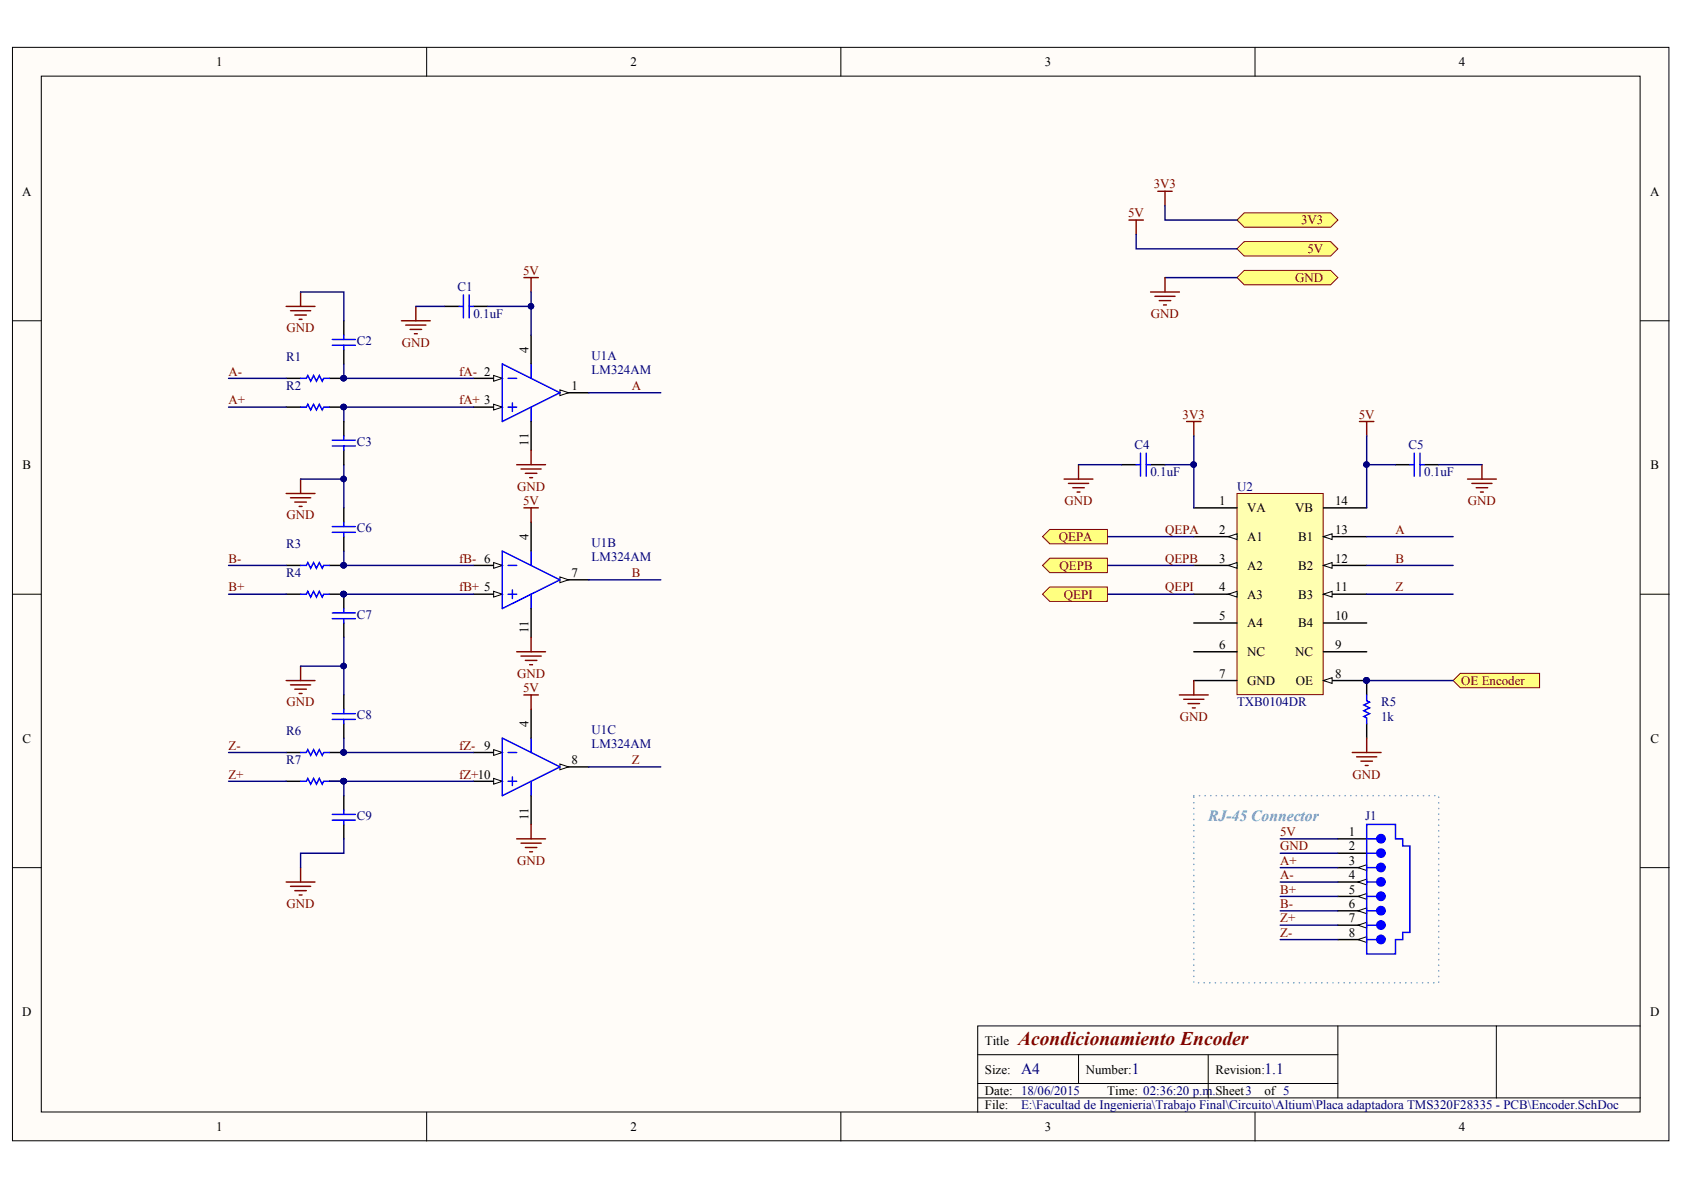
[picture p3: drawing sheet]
<svg xmlns="http://www.w3.org/2000/svg" width="297mm" height="210mm" viewBox="0 0 297 210" stroke-linecap="round" stroke-linejoin="round" font-family="sans-serif">
<defs><g id="words">
<text font-size="3.4" fill="#800000" x="179.6" y="184.3">Acondicionamiento Encoder</text>
<text font-size="2.7" fill="#56a9c7" x="213.1" y="144.8">RJ-45 Connector</text>
<g font-size="2.7" fill="#000080">
<text x="180.1" y="189.5">A4</text>
<text x="199.6" y="189.5">1</text>
<text x="223" y="189.5">1.1</text>
</g>
<g font-size="2.3">
<text x="38.1" y="11.7">1</text>
<text x="111.2" y="11.7">2</text>
<text x="184.3" y="11.7">3</text>
<text x="257.3" y="11.7">4</text>
<text x="3.9" y="34.5">A</text>
<text x="291.1" y="34.5">A</text>
<text x="93.2" y="62.2" transform="rotate(-90 93.2 62.2)">4</text>
<text x="100.8" y="68.8">1</text>
<text x="4" y="82.8">B</text>
<text x="93.2" y="78.7" transform="rotate(-90 93.2 78.7)">11</text>
<text x="291.1" y="82.8">B</text>
<text x="215" y="89.1">1</text>
<text x="235.5" y="89.1">14</text>
<text x="93.2" y="95.2" transform="rotate(-90 93.2 95.2)">4</text>
<text x="215" y="94.2">2</text>
<text x="220" y="90.4">VA</text>
<text x="220" y="95.4">A1</text>
<text x="228.5" y="90.4">VB</text>
<text x="229" y="95.4">B1</text>
<text x="235.5" y="94.2">13</text>
<text x="100.8" y="101.8">7</text>
<text x="215" y="99.2">3</text>
<text x="220" y="100.5">A2</text>
<text x="229" y="100.5">B2</text>
<text x="235.5" y="99.2">12</text>
<text x="215" y="104.3">4</text>
<text x="220" y="105.6">A3</text>
<text x="229" y="105.6">B3</text>
<text x="235.5" y="104.3">11</text>
<text x="93.2" y="111.7" transform="rotate(-90 93.2 111.7)">11</text>
<text x="215" y="109.4">5</text>
<text x="220" y="110.7">A4</text>
<text x="229" y="110.7">B4</text>
<text x="235.5" y="109.4">10</text>
<text x="215" y="114.5">6</text>
<text x="215" y="119.5">7</text>
<text x="220" y="115.7">NC</text>
<text x="228.5" y="115.7">NC</text>
<text x="235.5" y="119.5">8</text>
<text x="235.5" y="114.5">9</text>
<text x="220" y="120.8">GND</text>
<text x="228.6" y="120.8">OE</text>
<text x="4" y="131">C</text>
<text x="93.2" y="128.2" transform="rotate(-90 93.2 128.2)">4</text>
<text x="291.1" y="131">C</text>
<text x="100.8" y="134.8">8</text>
<text x="93.2" y="144.7" transform="rotate(-90 93.2 144.7)">11</text>
<text x="237.9" y="150">2</text>
<text x="237.9" y="147.5">1</text>
<text x="237.9" y="152.5">3</text>
<text x="237.9" y="155.1">4</text>
<text x="237.9" y="157.6">5</text>
<text x="237.9" y="160.2">6</text>
<text x="237.9" y="162.7">7</text>
<text x="237.9" y="165.2">8</text>
<text x="3.9" y="179.2">D</text>
<text x="291.1" y="179.2">D</text>
<text x="173.7" y="184.3">Title</text>
<text x="173.7" y="189.4">Size:</text>
<text x="191.5" y="189.4">Number:</text>
<text x="214.4" y="189.4">Revision:</text>
<text x="173.7" y="193.2">Date: 18/06/2015</text>
<text x="173.7" y="195.7">File:</text>
<text x="195.3" y="193.2">Time: 02:36:20 p.m.Sheet3</text>
<text x="223" y="193.2">of 5</text>
<text x="38.1" y="199.5">1</text>
<text x="111.2" y="199.5">2</text>
<text x="184.3" y="199.5">3</text>
<text x="257.3" y="199.5">4</text>
</g>
<g font-size="2.3" fill="#800000">
<text x="203.5" y="33.2">3V3</text>
<text x="199" y="38.3">5V</text>
<text x="229.5" y="39.6">3V3</text>
<text x="230.6" y="44.7">5V</text>
<text x="92.3" y="48.5">5V</text>
<text x="228.5" y="49.7">GND</text>
<text x="50.5" y="58.6">GND</text>
<text x="203" y="56.1">GND</text>
<text x="70.9" y="61.2">GND</text>
<text x="40.3" y="66.2">A-</text>
<text x="40.3" y="71.3">A+</text>
<text x="81" y="66.2">fA- 2</text>
<text x="81" y="71.3">fA+ 3</text>
<text x="111.5" y="68.8">A</text>
<text x="208.6" y="73.8">3V3</text>
<text x="239.7" y="73.8">5V</text>
<text x="91.2" y="86.6">GND</text>
<text x="92.3" y="89.1">5V</text>
<text x="187.7" y="89.1">GND</text>
<text x="258.9" y="89.1">GND</text>
<text x="50.5" y="91.6">GND</text>
<text x="186.8" y="95.4">QEPA</text>
<text x="205.5" y="94.2">QEPA</text>
<text x="246.1" y="94.2">A</text>
<text x="40.3" y="99.2">B-</text>
<text x="81" y="99.2">fB- 6</text>
<text x="111.5" y="101.8">B</text>
<text x="186.9" y="100.5">QEPB</text>
<text x="205.5" y="99.2">QEPB</text>
<text x="246.1" y="99.2">B</text>
<text x="40.3" y="104.3">B+</text>
<text x="81" y="104.3">fB+ 5</text>
<text x="187.7" y="105.6">QEPI</text>
<text x="205.5" y="104.3">QEPI</text>
<text x="246.1" y="104.3">Z</text>
<text x="91.2" y="119.5">GND</text>
<text x="50.5" y="124.6">GND</text>
<text x="92.3" y="122.1">5V</text>
<text x="257.7" y="120.8">OE Encoder</text>
<text x="208.1" y="127.1">GND</text>
<text x="40.3" y="132.3">Z-</text>
<text x="40.3" y="137.3">Z+</text>
<text x="81" y="132.3">fZ- 9</text>
<text x="81" y="137.3">fZ+10</text>
<text x="111.5" y="134.8">Z</text>
<text x="238.6" y="137.3">GND</text>
<text x="225.8" y="147.5">5V</text>
<text x="225.8" y="150">GND</text>
<text x="91.2" y="152.5">GND</text>
<text x="225.8" y="152.5">A+</text>
<text x="225.8" y="155.1">A-</text>
<text x="50.5" y="160.2">GND</text>
<text x="225.8" y="157.6">B+</text>
<text x="225.8" y="160.2">B-</text>
<text x="225.8" y="162.7">Z+</text>
<text x="225.8" y="165.2">Z-</text>
</g>
<g font-size="2.3" fill="#000080">
<text x="80.7" y="51.3">C1</text>
<text x="83.5" y="56.1">0.1uF</text>
<text x="50.5" y="63.7">R1</text>
<text x="62.9" y="60.9">C2</text>
<text x="104.4" y="63.4">U1A</text>
<text x="104.4" y="66">LM324AM</text>
<text x="50.5" y="68.8">R2</text>
<text x="62.9" y="78.7">C3</text>
<text x="200.1" y="79.2">C4</text>
<text x="248.4" y="79.2">C5</text>
<text x="202.9" y="84">0.1uF</text>
<text x="218.2" y="86.6">U2</text>
<text x="251.2" y="84">0.1uF</text>
<text x="62.9" y="93.9">C6</text>
<text x="50.5" y="96.7">R3</text>
<text x="50.5" y="101.8">R4</text>
<text x="104.4" y="96.4">U1B</text>
<text x="104.4" y="99">LM324AM</text>
<text x="62.9" y="109.1">C7</text>
<text x="218.2" y="124.6">TXB0104DR</text>
<text x="243.6" y="124.6">R5</text>
<text x="50.5" y="129.7">R6</text>
<text x="62.9" y="126.9">C8</text>
<text x="104.4" y="129.5">U1C</text>
<text x="243.6" y="127.1">1k</text>
<text x="50.5" y="134.8">R7</text>
<text x="104.4" y="132">LM324AM</text>
<text x="62.9" y="144.7">C9</text>
<text x="240.8" y="144.7">J1</text>
<text x="180.1" y="195.7">E:\Facultad de Ingenieria\Trabajo Final\Circuito\Altium\Placa adaptadora TMS320F28335 - PCB\Encoder.SchDoc</text>
</g>
</g></defs>
<g fill="#fffcf8" stroke="#000" stroke-width=".18">
<path d="M2.2 8.4h292.2v192.8h-292.2z"/>
<path d="M7.3 13.4h282v182.7h-282z"/>
</g>
<g fill="none" stroke="#000" stroke-width=".18">
<path d="M75.3 8.4v5M148.3 8.4v5M221.4 8.4v5M2.2 56.6h5.1M289.3 56.6h5.1M2.2 104.8h5.1M289.3 104.8h5.1M2.2 153h5.1M289.3 153h5.1M75.3 196.2v5.1M148.3 196.2v5.1M172.5 186h63.5"/>
<path d="M172.5 193.7h116.8M172.5 191.1h63.5M190.2 186v5.1M213.1 186v7.7M221.4 196.2v5.1M236 181v12.7M263.9 181h-91.4v15.2M289.3 181h-25.4v12.7"/>
</g>
<path d="M83.5 99.7h5.1" fill="none" stroke="#000" stroke-width=".25"/>
<path d="M87.1 99.2l1.5 .5-1.5 .5z" fill="#fffcf8"/>
<path d="M87.1 99.2l1.5 .5-1.5 .5z" fill="none" stroke="#000" stroke-width=".18"/>
<path d="M83.5 104.8h5.1" fill="none" stroke="#000" stroke-width=".25"/>
<path d="M87.1 104.3l1.5 .5-1.5 .5z" fill="#fffcf8"/>
<path d="M87.1 104.3l1.5 .5-1.5 .5z" fill="none" stroke="#000" stroke-width=".18"/>
<path d="M98.8 102.3h5" fill="none" stroke="#000" stroke-width=".25"/>
<path d="M98.8 101.8l1.5 .5-1.5 .5z" fill="#fffcf8"/>
<path d="M98.8 101.8l1.5 .5-1.5 .5z" fill="none" stroke="#000" stroke-width=".18"/>
<path d="M88.6 97.2l10.2 5.1-10.2 5.1zM89.6 99.7h1.5M93.7 97.2v2.5M89.6 104.8h1.5M90.4 104.1v1.5M93.7 104.8v2.6" fill="none" stroke="#00f" stroke-width=".25"/>
<path d="M93.7 92.1v5.1M93.7 107.4v5M83.5 132.7h5.1" fill="none" stroke="#000" stroke-width=".25"/>
<path d="M87.1 132.2l1.5 .5-1.5 .5z" fill="#fffcf8"/>
<path d="M87.1 132.2l1.5 .5-1.5 .5z" fill="none" stroke="#000" stroke-width=".18"/>
<path d="M83.5 137.8h5.1" fill="none" stroke="#000" stroke-width=".25"/>
<path d="M87.1 137.3l1.5 .5-1.5 .5z" fill="#fffcf8"/>
<path d="M87.1 137.3l1.5 .5-1.5 .5z" fill="none" stroke="#000" stroke-width=".18"/>
<path d="M98.8 135.3h5" fill="none" stroke="#000" stroke-width=".25"/>
<path d="M98.8 134.8l1.5 .5-1.5 .5z" fill="#fffcf8"/>
<path d="M98.8 134.8l1.5 .5-1.5 .5z" fill="none" stroke="#000" stroke-width=".18"/>
<path d="M88.6 130.2l10.2 5.1-10.2 5zM89.6 132.7h1.5M89.6 137.8h1.5M90.4 137v1.6M93.7 130.2v2.5M93.7 137.8v2.5" fill="none" stroke="#00f" stroke-width=".25"/>
<path d="M83.5 66.7h5.1M93.7 125.1v5.1M93.7 140.3v5.1" fill="none" stroke="#000" stroke-width=".25"/>
<path d="M87.1 66.2l1.5 .5-1.5 .5z" fill="#fffcf8"/>
<path d="M87.1 66.2l1.5 .5-1.5 .5z" fill="none" stroke="#000" stroke-width=".18"/>
<path d="M83.5 71.8h5.1" fill="none" stroke="#000" stroke-width=".25"/>
<path d="M87.1 71.3l1.5 .5-1.5 .5z" fill="#fffcf8"/>
<path d="M87.1 71.3l1.5 .5-1.5 .5z" fill="none" stroke="#000" stroke-width=".18"/>
<path d="M98.8 69.3h5" fill="none" stroke="#000" stroke-width=".25"/>
<path d="M98.8 68.8l1.5 .5-1.5 .5z" fill="#fffcf8"/>
<path d="M98.8 68.8l1.5 .5-1.5 .5z" fill="none" stroke="#000" stroke-width=".18"/>
<path d="M88.6 64.2l10.2 5.1-10.2 5.1zM89.6 66.7h1.5M89.6 71.8h1.5M90.4 71.1v1.5M93.7 64.2v2.5M93.7 71.8v2.6" fill="none" stroke="#00f" stroke-width=".25"/>
<path d="M93.7 59.1v5.1M93.7 74.4v5" fill="none" stroke="#000" stroke-width=".25"/>
<g fill="none" stroke="#800000" stroke-width=".25">
<path d="M93.7 79.4v2.6M91.1 82h5.1M91.9 82.7h3.6M92.7 83.5h2M93.4 84.3h.5M91.1 115h5.1M91.9 115.7h3.6M92.7 116.5h2M93.4 117.3h.5M93.7 112.4v2.6M91.1 148h5.1M91.9 148.7h3.6"/>
<path d="M92.7 149.5h2M93.4 150.2h.5M93.7 145.4v2.6"/>
</g>
<path d="M218.2 87h15.2v35.5h-15.2z" fill="#ffffb0" stroke="#800000" stroke-width=".18"/>
<path d="M210.6 89.6h7.6M210.6 94.7h7.6" fill="none" stroke="#000" stroke-width=".25"/>
<path d="M216.7 94.7l1.5-.5v1z" fill="#fffcf8"/>
<path d="M216.7 94.7l1.5-.5v1z" fill="none" stroke="#000" stroke-width=".18"/>
<path d="M210.6 99.7h7.6" fill="none" stroke="#000" stroke-width=".25"/>
<path d="M216.7 99.7l1.5-.5v1z" fill="#fffcf8"/>
<path d="M216.7 99.7l1.5-.5v1z" fill="none" stroke="#000" stroke-width=".18"/>
<path d="M210.6 104.8h7.6" fill="none" stroke="#000" stroke-width=".25"/>
<path d="M216.7 104.8l1.5-.5v1z" fill="#fffcf8"/>
<path d="M216.7 104.8l1.5-.5v1z" fill="none" stroke="#000" stroke-width=".18"/>
<path d="M210.6 109.9h7.6M210.6 115h7.6M210.6 120h7.6M233.4 120h7.7" fill="none" stroke="#000" stroke-width=".25"/>
<path d="M233.4 120l1.6-.5v1.1z" fill="#fffcf8"/>
<path d="M233.4 120l1.6-.5v1.1z" fill="none" stroke="#000" stroke-width=".18"/>
<circle cx="241" cy="120" r=".49" fill="#000080" stroke="#000080" stroke-width=".18"/>
<path d="M233.4 115h7.7M233.4 109.9h7.7M233.4 104.8h7.7" fill="none" stroke="#000" stroke-width=".25"/>
<path d="M233.4 104.8l1.6-.5v1z" fill="#fffcf8"/>
<path d="M233.4 104.8l1.6-.5v1z" fill="none" stroke="#000" stroke-width=".18"/>
<path d="M233.4 99.7h7.7" fill="none" stroke="#000" stroke-width=".25"/>
<path d="M233.4 99.7l1.6-.5v1z" fill="#fffcf8"/>
<path d="M233.4 99.7l1.6-.5v1z" fill="none" stroke="#000" stroke-width=".18"/>
<path d="M233.4 94.7h7.7" fill="none" stroke="#000" stroke-width=".25"/>
<path d="M233.4 94.7l1.6-.5v1z" fill="#fffcf8"/>
<path d="M233.4 94.7l1.6-.5v1z" fill="none" stroke="#000" stroke-width=".18"/>
<g fill="none" stroke="#000" stroke-width=".25">
<path d="M60.6 56.6v2.5M78.4 54h2.6M83.5 54h2.6M50.5 66.7h2.5M50.5 71.8h2.5M58.1 66.7h2.5M58.1 71.8h2.5M60.6 61.7v2.5M50.5 99.7h2.5M58.1 99.7h2.5M60.6 89.6v2.5M60.6 94.7v2.5"/>
<path d="M197.9 82h2.5M202.9 82h2.6M233.4 89.6h7.7M246.1 82h2.6M251.2 82h2.6M50.5 104.8h2.5M58.1 104.8h2.5v2.6M60.6 109.9v2.5M50.5 132.7h2.5M50.5 137.8h2.5M58.1 132.7h2.5M58.1 137.8h2.5"/>
<path d="M60.6 122.6v2.5M60.6 127.7v2.5M241.1 120v2.6M241.1 127.7v2.5M60.6 140.3v2.6M60.6 145.4v2.6"/>
</g>
<g fill="#000080" stroke="#000080" stroke-width=".18">
<circle cx="241" cy="120" r=".49"/>
<circle cx="93.7" cy="54" r=".48"/>
<circle cx="60.6" cy="104.8" r=".49"/>
<circle cx="60.6" cy="66.7" r=".49"/>
<circle cx="60.6" cy="71.8" r=".49"/>
<circle cx="60.6" cy="99.7" r=".49"/>
<circle cx="60.6" cy="132.7" r=".49"/>
<circle cx="60.6" cy="137.8" r=".49"/>
<circle cx="60.6" cy="84.5" r=".49"/>
<circle cx="60.6" cy="117.5" r=".49"/>
</g>
<g fill="none" stroke="#000080" stroke-width=".25">
<path d="M53 51.5h7.6v5.1M73.4 54h5M86.1 54h7.6M93.7 51.5v7.6M103.8 69.3h12.8M60.6 82v2.5h-7.6M60.6 84.5v5.1M195.3 94.7h15.3M195.3 99.7h15.3M241.1 94.7h15.2M241.1 99.7h15.2M53 117.5h7.6"/>
<path d="M60.6 112.4v10.2M103.8 102.3h12.8M195.3 104.8h15.3M241.1 104.8h15.2M60.6 137.8v2.5M103.8 135.3h12.8M60.6 148v2.5h-7.6v2.5"/>
</g>
<g fill="none" stroke="#800000" stroke-width=".25">
<path d="M50.5 54h5.1M51.2 54.8h3.6M52 55.6h2M52.8 56.3h.5M53 51.5v2.5M70.8 56.6h5.1M71.6 57.3h3.5M72.3 58.1h2.1M73.1 58.9h.5M73.4 54v2.6M92.4 49h2.6M93.7 49v2.5"/>
<path d="M209.3 74.4h2.5M210.6 74.4v2.5M239.8 74.4h2.5M241.1 74.4v2.5M50.5 87h5.1M51.2 87.8h3.6M52 88.6h2M52.8 89.3h.5M53 84.5v2.5M92.4 89.6h2.6M93.7 89.6v2.5M187.7 84.5h5.1"/>
<path d="M188.5 85.3h3.5M189.2 86h2.1M190 86.8h.5M190.2 82v2.5M258.9 84.5h5M259.6 85.3h3.6M260.4 86h2M261.1 86.8h.5M261.4 82v2.5M53 117.5v2.5M50.5 120h5.1M51.2 120.8h3.6"/>
<path d="M52 121.6h2M52.8 122.3h.5M92.4 122.6h2.6M93.7 122.6v2.5M208 122.6h5.1M208.8 123.3h3.6M209.6 124.1h2M210.3 124.9h.5M210.6 120v2.6M238.5 132.7h5.1M239.3 133.5h3.5M240.1 134.3h2"/>
<path d="M240.8 135h.5M241.1 130.2v2.5M50.5 155.6h5.1M51.2 156.3h3.6M52 157.1h2M52.8 157.9h.5M53 153v2.6"/>
</g>
<g fill="none" stroke="#00f" stroke-width=".25">
<path d="M58.6 59.9h4.1M60.6 59.1v.8M81 54h.7M81.7 52v4.1M82.8 52v4.1M82.8 54h.7M53 66.7h1l.3-.5 .5 1 .5-1 .5 1 .5-1 .5 1 .3-.5h1M53 71.8h1l.3-.5 .5 1 .5-1 .5 1 .5-1 .5 1 .3-.5h1M58.6 60.9h4.1M60.6 60.9v.8M201.2 79.9v4.1M202.2 79.9v4.1"/>
<path d="M249.5 79.9v4.1M250.5 79.9v4.1M53 99.7h1l.3-.5 .5 1 .5-1 .5 1 .5-1 .5 1 .3-.5h1M58.6 92.9h4.1M58.6 93.9h4.1M60.6 92.1v.8M60.6 93.9v.8M200.4 82h.8M202.2 82h.7M248.7 82h.8M250.5 82h.7M53 104.8h1l.3-.5 .5 1 .5-1 .5 1 .5-1 .5 1 .3-.5h1"/>
<path d="M58.6 108.1h4.1M58.6 109.1h4.1M60.6 107.4v.7M60.6 109.1v.8M53 132.7h1l.3-.5 .5 1 .5-1 .5 1 .5-1 .5 1 .3-.5h1M53 137.8h1l.3-.5 .5 1 .5-1 .5 1 .5-1 .5 1 .3-.5h1M58.6 125.9h4.1M58.6 126.9h4.1M60.6 125.1v.8M60.6 126.9v.8M241.1 122.6v1l.5 .3-1 .5 1 .5-1 .5 1 .5-1 .5 .5 .2v1.1M58.6 143.6h4.1"/>
<path d="M58.6 144.7h4.1M60.6 142.9v.7M60.6 144.7v.7"/>
</g>
<g fill="#ffff80" stroke="#800000" stroke-width=".18">
<path d="M183.9 94.7l1.3-1.3h10.1v2.5h-10.1z" fill-rule="evenodd"/>
<path d="M183.9 99.7l1.3-1.2h10.1v2.5h-10.1z" fill-rule="evenodd"/>
<path d="M183.9 104.8l1.3-1.3h10.1v2.6h-10.1z" fill-rule="evenodd"/>
</g>
<path d="M40.3 66.7h10.2M40.3 71.8h10.2M210.6 76.9v5.1M241.1 76.9v5.1M40.3 99.7h10.2M190.2 82h7.7M205.5 82h5.1v7.6M246.1 82h-5v7.6M253.8 82h7.6M40.3 104.8h10.2M40.3 132.7h10.2M40.3 137.8h10.2" fill="none" stroke="#000080" stroke-width=".25"/>
<g fill="#000080" stroke="#000080" stroke-width=".18">
<circle cx="210.5" cy="81.9" r=".49"/>
<circle cx="241" cy="81.9" r=".49"/>
</g>
<path d="M236 150.5h5.1M236 153h5.1" fill="none" stroke="#000" stroke-width=".25"/>
<path d="M239.5 153l1.6-.5v1z" fill="#fffcf8"/>
<path d="M239.5 153l1.6-.5v1z" fill="none" stroke="#000" stroke-width=".18"/>
<path d="M236 155.6h5.1" fill="none" stroke="#000" stroke-width=".25"/>
<path d="M239.5 155.6l1.6-.5v1z" fill="#fffcf8"/>
<path d="M239.5 155.6l1.6-.5v1z" fill="none" stroke="#000" stroke-width=".18"/>
<path d="M236 148h5.1M236 158.1h5.1" fill="none" stroke="#000" stroke-width=".25"/>
<path d="M241.1 150.5h1.7M241.1 155.6h1.7M241.1 153h1.7M241.1 148h1.7" fill="none" stroke="#00f" stroke-width=".25"/>
<g fill="#00f" stroke="#00f" stroke-width=".25">
<circle cx="243.6" cy="150.5" r=".74"/>
<circle cx="243.6" cy="155.6" r=".74"/>
<circle cx="243.6" cy="153" r=".74"/>
<circle cx="243.6" cy="147.9" r=".74"/>
</g>
<path d="M239.5 158.1l1.6-.5v1z" fill="#fffcf8"/>
<path d="M239.5 158.1l1.6-.5v1z" fill="none" stroke="#000" stroke-width=".18"/>
<circle cx="243.6" cy="158.1" r=".74" fill="#00f" stroke="#00f" stroke-width=".25"/>
<path d="M236 160.7h5.1" fill="none" stroke="#000" stroke-width=".25"/>
<path d="M239.5 160.7l1.6-.6v1.1z" fill="#fffcf8"/>
<path d="M239.5 160.7l1.6-.6v1.1z" fill="none" stroke="#000" stroke-width=".18"/>
<path d="M241.1 160.7h1.7" fill="none" stroke="#00f" stroke-width=".25"/>
<circle cx="243.6" cy="160.6" r=".74" fill="#00f" stroke="#00f" stroke-width=".25"/>
<path d="M236 163.2h5.1" fill="none" stroke="#000" stroke-width=".25"/>
<path d="M239.5 163.2l1.6-.5v1z" fill="#fffcf8"/>
<path d="M239.5 163.2l1.6-.5v1z" fill="none" stroke="#000" stroke-width=".18"/>
<path d="M241.1 163.2h1.7" fill="none" stroke="#00f" stroke-width=".25"/>
<circle cx="243.6" cy="163.2" r=".74" fill="#00f" stroke="#00f" stroke-width=".25"/>
<path d="M236 165.7h5.1" fill="none" stroke="#000" stroke-width=".25"/>
<path d="M239.5 165.7l1.6-.5v1z" fill="#fffcf8"/>
<path d="M239.5 165.7l1.6-.5v1z" fill="none" stroke="#000" stroke-width=".18"/>
<path d="M241.1 145.4h5v2.6h1.3v1.2h1.3v15.3h-1.3v1.2h-1.3v2.6h-5zM241.1 158.1h1.7M241.1 165.7h1.7" fill="none" stroke="#00f" stroke-width=".25"/>
<circle cx="243.6" cy="165.7" r=".74" fill="#00f" stroke="#00f" stroke-width=".25"/>
<g fill="none" stroke="#000080" stroke-width=".25">
<path d="M60.6 64.2v2.5h22.9M83.5 71.8h-22.9v2.6M60.6 97.2v2.5h22.9M60.6 104.8h22.9M58.1 137.8h25.4M60.6 130.2v2.5h22.9M225.8 148h10.2M225.8 150.5h10.2M225.8 153h10.2M225.8 155.6h10.2M225.8 158.1h10.2M225.8 160.7h10.2"/>
<path d="M225.8 163.2h10.2M225.8 165.7h10.2"/>
</g>
<g fill="#000080" stroke="#000080" stroke-width=".18">
<circle cx="60.6" cy="137.8" r=".49"/>
<circle cx="60.6" cy="132.7" r=".49"/>
<circle cx="60.6" cy="104.8" r=".49"/>
<circle cx="60.6" cy="99.7" r=".49"/>
<circle cx="60.6" cy="71.8" r=".49"/>
<circle cx="60.6" cy="66.7" r=".49"/>
</g>
<g fill="#ffff80" stroke="#800000" stroke-width=".18">
<path d="M218.2 38.8l1.3-1.3h15.2l1.3 1.3-1.3 1.3h-15.2z" fill-rule="evenodd"/>
<path d="M218.2 43.9l1.3-1.3h15.2l1.3 1.3-1.3 1.3h-15.2z" fill-rule="evenodd"/>
<path d="M218.2 49l1.3-1.3h15.2l1.3 1.3-1.3 1.2h-15.2z" fill-rule="evenodd"/>
</g>
<path d="M205.5 36.3v2.5h12.7M200.4 41.4v2.5h17.8M205.5 49h12.7" fill="none" stroke="#000080" stroke-width=".25"/>
<path d="M199.1 38.8h2.6M200.4 38.8v2.6M204.2 33.7h2.6M205.5 33.7v2.6M202.9 51.5h5.1M203.7 52.3h3.6M204.5 53h2M205.2 53.8h.5M205.5 49v2.5" fill="none" stroke="#800000" stroke-width=".25"/>
<path d="M256.3 120l1.3-1.2h14v2.5h-14z" fill-rule="evenodd" fill="#ffff80" stroke="#800000" stroke-width=".18"/>
<path d="M241.1 120h15.2" fill="none" stroke="#000080" stroke-width=".25"/>
<circle cx="241" cy="120" r=".49" fill="#000080" stroke="#000080" stroke-width=".18"/>
<path d="M210.6 140.3h43.2v33h-43.2v-33" fill="none" stroke="#56a9c7" stroke-width=".25" stroke-dasharray="0 .9"/>
<path d="M60.6 74.4v2.5M60.6 79.4v2.6" fill="none" stroke="#000" stroke-width=".25"/>
<path d="M58.6 77.7h4.1M58.6 78.7h4.1M60.6 76.9v.8M60.6 78.7v.7" fill="none" stroke="#00f" stroke-width=".25"/>
<use href="#words"/>
</svg>
